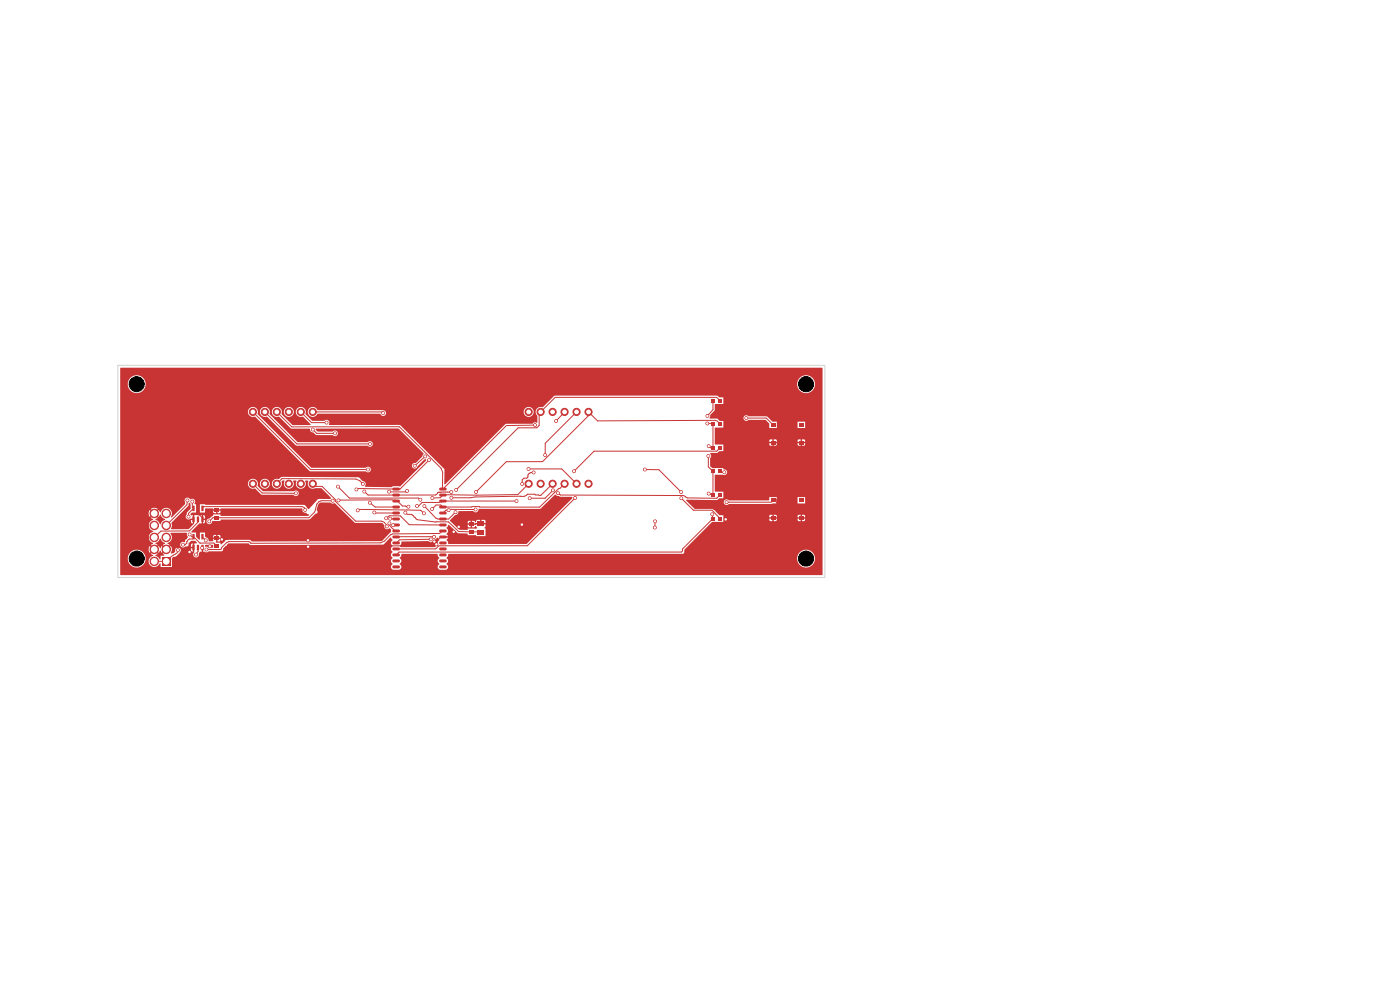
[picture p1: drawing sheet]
<svg xmlns="http://www.w3.org/2000/svg" width="297mm" height="210mm" viewBox="0 0 297 210" stroke-linecap="round" stroke-linejoin="round" font-family="sans-serif">
<g fill="#c83434">
<path d="M150.9 104.6h.8v.8h-.8z"/>
<path d="M152.3 104.6h.8v.8h-.8z"/>
<path d="M34.4 118.2h1.8v1.8h-1.8z"/>
</g>
<g fill="#c83434" stroke="#c83434" stroke-width=".21">
<circle cx="32.7" cy="119.1" r=".9"/>
<circle cx="35.3" cy="116.5" r=".9"/>
<circle cx="32.7" cy="116.5" r=".9"/>
<circle cx="35.3" cy="114" r=".9"/>
<circle cx="32.7" cy="114" r=".9"/>
<circle cx="35.3" cy="111.5" r=".9"/>
<circle cx="32.7" cy="111.5" r=".9"/>
<circle cx="35.3" cy="108.9" r=".9"/>
<circle cx="32.7" cy="108.9" r=".9"/>
</g>
<g fill="#c83434">
<path d="M45.5 109.4h1v.8h-1z"/>
<path d="M45.5 107.8h1v.8h-1z"/>
</g>
<g fill="#c83434" stroke="#c83434" stroke-width=".21">
<circle cx="112.1" cy="102.6" r=".76"/>
<circle cx="114.7" cy="102.6" r=".76"/>
<circle cx="117.2" cy="102.6" r=".76"/>
<circle cx="119.8" cy="102.6" r=".76"/>
<circle cx="122.3" cy="102.6" r=".76"/>
<circle cx="124.8" cy="102.6" r=".76"/>
<circle cx="124.8" cy="87.4" r=".76"/>
<circle cx="122.3" cy="87.4" r=".76"/>
<circle cx="119.8" cy="87.4" r=".76"/>
<circle cx="117.2" cy="87.4" r=".76"/>
<circle cx="114.7" cy="87.4" r=".76"/>
<circle cx="112.1" cy="87.4" r=".76"/>
<circle cx="53.6" cy="102.6" r=".76"/>
<circle cx="56.2" cy="102.6" r=".76"/>
<circle cx="58.7" cy="102.6" r=".76"/>
<circle cx="61.3" cy="102.6" r=".76"/>
<circle cx="63.8" cy="102.6" r=".76"/>
<circle cx="66.3" cy="102.6" r=".76"/>
<circle cx="66.3" cy="87.4" r=".76"/>
<circle cx="63.8" cy="87.4" r=".76"/>
<circle cx="61.3" cy="87.4" r=".76"/>
<circle cx="58.7" cy="87.4" r=".76"/>
<circle cx="56.2" cy="87.4" r=".76"/>
<circle cx="53.6" cy="87.4" r=".76"/>
</g>
<g fill="#c83434">
<path d="M101.3 112.4h1.4v1h-1.4z"/>
<path d="M101.3 110.6h1.4v1h-1.4z"/>
<path d="M152.4 109.6h.8v.8h-.8z"/>
<path d="M150.8 109.6h.8v.8h-.8z"/>
<path d="M40.8 115.6h.5v1.1h-.5z"/>
<path d="M41.8 115.6h.4v1.1h-.4z"/>
<path d="M42.7 115.6h.5v1.1h-.5z"/>
<path d="M42.7 113.3h.5v1.1h-.5z"/>
<path d="M40.8 113.3h.5v1.1h-.5z"/>
<path d="M163.5 105.8h1v.7h-1z"/>
<path d="M169.5 105.8h1v.7h-1z"/>
<path d="M163.5 109.5h1v.8h-1z"/>
<path d="M169.5 109.5h1v.8h-1z"/>
<path d="M93.2 120.1l.3-.2h1a.31 .31 0 0 1 .3 .4 .31 .31 0 0 1-.3 .3h-1.1l-.2-.3z"/>
<path d="M93.2 118.8l.3-.1h1a.31 .31 0 0 1 .3 .3 .31 .31 0 0 1-.3 .3h-1.1l-.2-.2z"/>
<path d="M93.2 117.5l.3-.1h1a.31 .31 0 0 1 .3 .3 .31 .31 0 0 1-.3 .3h-1.1l-.2-.2z"/>
<path d="M93.2 116.3l.3-.2h1a.31 .31 0 0 1 .3 .3 .31 .31 0 0 1-.3 .4h-1.1l-.2-.3z"/>
<path d="M93.2 115l.3-.1h1a.31 .31 0 0 1 .3 .3 .31 .31 0 0 1-.3 .3h-1.1l-.2-.3z"/>
<path d="M93.2 113.7l.3-.1h1a.31 .31 0 0 1 .3 .3 .31 .31 0 0 1-.3 .3h-1.1l-.2-.2z"/>
<path d="M93.2 112.5l.3-.2h1a.31 .31 0 0 1 .3 .3 .31 .31 0 0 1-.3 .4l-1.1-.1-.2-.2z"/>
<path d="M93.2 111.2l.3-.1h1a.31 .31 0 0 1 .3 .3 .31 .31 0 0 1-.3 .3h-1.1l-.2-.3z"/>
<path d="M93.2 109.9l.3-.1h1a.31 .31 0 0 1 .3 .3 .31 .31 0 0 1-.3 .3h-1.1l-.2-.2z"/>
<path d="M93.2 108.6l.3-.1h1a.31 .31 0 0 1 .3 .3 .31 .31 0 0 1-.3 .3h-1.1l-.2-.2z"/>
<path d="M93.2 107.4l.3-.2h1a.31 .31 0 0 1 .3 .4 .31 .31 0 0 1-.3 .3h-1.1l-.2-.3z"/>
<path d="M93.2 106.1l.3-.1h1a.31 .31 0 0 1 .3 .3 .31 .31 0 0 1-.3 .3h-1.1l-.2-.2z"/>
<path d="M93.2 104.8l.3-.1h1a.31 .31 0 0 1 .3 .3 .31 .31 0 0 1-.3 .3h-1.1l-.2-.2z"/>
<path d="M93.2 103.6l.3-.2h1a.31 .31 0 0 1 .3 .3 .31 .31 0 0 1-.3 .4h-1.1l-.2-.3z"/>
<path d="M83.3 103.6l.2-.2h1a.31 .31 0 0 1 .3 .3 .31 .31 0 0 1-.3 .4h-1l-.3-.3z"/>
<path d="M83.3 104.8l.2-.1h1a.31 .31 0 0 1 .3 .3 .31 .31 0 0 1-.3 .3h-1l-.3-.2z"/>
<path d="M83.3 106.1l.2-.1h1a.31 .31 0 0 1 .3 .3 .31 .31 0 0 1-.3 .3h-1l-.3-.2z"/>
<path d="M83.3 107.4l.2-.2h1a.31 .31 0 0 1 .3 .4 .31 .31 0 0 1-.3 .3h-1l-.3-.3z"/>
<path d="M83.3 108.6l.2-.1h1a.31 .31 0 0 1 .3 .3 .31 .31 0 0 1-.3 .3h-1l-.3-.2z"/>
<path d="M83.3 109.9l.2-.1h1a.31 .31 0 0 1 .3 .3 .31 .31 0 0 1-.3 .3h-1l-.3-.2z"/>
<path d="M83.3 111.2l.2-.1h1a.31 .31 0 0 1 .3 .3 .31 .31 0 0 1-.3 .3h-1l-.3-.3z"/>
<path d="M83.3 112.5l.2-.2h1a.31 .31 0 0 1 .3 .3 .31 .31 0 0 1-.3 .4l-1-.1-.3-.2z"/>
<path d="M83.3 113.7l.2-.1h1a.31 .31 0 0 1 .3 .3 .31 .31 0 0 1-.3 .3h-1l-.3-.2z"/>
<path d="M83.3 115l.2-.1h1a.31 .31 0 0 1 .3 .3 .31 .31 0 0 1-.3 .3h-1l-.3-.3z"/>
<path d="M83.3 116.3l.2-.2h1a.31 .31 0 0 1 .3 .3 .31 .31 0 0 1-.3 .4h-1l-.3-.3z"/>
<path d="M83.3 117.5l.2-.1h1a.31 .31 0 0 1 .3 .3 .31 .31 0 0 1-.3 .3h-1l-.3-.2z"/>
<path d="M83.3 118.8l.2-.1h1a.31 .31 0 0 1 .3 .3 .31 .31 0 0 1-.3 .3h-1l-.3-.2z"/>
<path d="M83.3 120.1l.2-.2h1a.31 .31 0 0 1 .3 .4 .31 .31 0 0 1-.3 .3h-1l-.3-.3z"/>
<path d="M99.5 112.4h1v.8h-1z"/>
<path d="M99.5 110.8h1v.8h-1z"/>
<path d="M40.8 109.6h.5v1.1h-.5z"/>
<path d="M41.8 109.6h.4v1.1h-.4z"/>
<path d="M42.7 109.6h.5v1.1h-.5z"/>
<path d="M42.7 107.3h.5v1.1h-.5z"/>
<path d="M40.8 107.3h.5v1.1h-.5z"/>
<path d="M150.9 84.6h.8v.8h-.8z"/>
<path d="M152.3 84.6h.8v.8h-.8z"/>
<path d="M150.9 94.6h.8v.8h-.8z"/>
<path d="M152.3 94.6h.8v.8h-.8z"/>
<path d="M45.5 115.4h1v.8h-1z"/>
<path d="M45.5 113.8h1v.8h-1z"/>
<path d="M152.4 99.6h.8v.8h-.8z"/>
<path d="M150.8 99.6h.8v.8h-.8z"/>
<path d="M163.5 89.8h1v.7h-1z"/>
<path d="M169.5 89.8h1v.7h-1z"/>
<path d="M163.5 93.5h1v.8h-1z"/>
<path d="M169.5 93.5h1v.8h-1z"/>
<path d="M152.4 89.6h.8v.8h-.8z"/>
<path d="M150.8 89.6h.8v.8h-.8z"/>
</g>
<g fill="#c83434" stroke="#c83434" stroke-width=".21">
<circle cx="150.4" cy="104.7" r=".3"/>
<circle cx="150.3" cy="96.7" r=".3"/>
<circle cx="150.4" cy="94.6" r=".3"/>
<circle cx="150.1" cy="88.2" r=".3"/>
<circle cx="151.1" cy="109.1" r=".3"/>
<circle cx="150" cy="89.8" r=".3"/>
<circle cx="118.4" cy="104.6" r=".3"/>
<circle cx="62.8" cy="104.6" r=".3"/>
<circle cx="75.9" cy="108.3" r=".3"/>
<circle cx="91.7" cy="105.6" r=".3"/>
<circle cx="117.3" cy="104" r=".3"/>
<circle cx="89.9" cy="108.9" r=".3"/>
<circle cx="112.4" cy="105.7" r=".3"/>
<circle cx="86" cy="108.8" r=".3"/>
<circle cx="37.8" cy="116.7" r=".3"/>
<circle cx="86.6" cy="107.5" r=".3"/>
<circle cx="70.6" cy="106.2" r=".3"/>
<circle cx="71.8" cy="106.1" r=".3"/>
<circle cx="40.8" cy="106.4" r=".3"/>
<circle cx="38.8" cy="115.5" r=".3"/>
<circle cx="44.4" cy="110.6" r=".3"/>
<circle cx="40" cy="109.6" r=".3"/>
<circle cx="40.2" cy="113.4" r=".3"/>
<circle cx="92.6" cy="115.5" r=".3"/>
<circle cx="92.1" cy="114.9" r=".3"/>
<circle cx="153.9" cy="110.2" r=".3"/>
<circle cx="44.5" cy="115.9" r=".3"/>
<circle cx="47.1" cy="114.4" r=".3"/>
<circle cx="97.3" cy="111.8" r=".3"/>
<circle cx="65.4" cy="116" r=".3"/>
<circle cx="42.9" cy="116.2" r=".3"/>
<circle cx="40.2" cy="117.1" r=".3"/>
<circle cx="65.3" cy="114.6" r=".3"/>
<circle cx="110.7" cy="111.3" r=".3"/>
<circle cx="96.3" cy="112.8" r=".3"/>
<circle cx="41.6" cy="117.6" r=".3"/>
<circle cx="158.3" cy="88.7" r=".3"/>
<circle cx="39.8" cy="106.2" r=".3"/>
<circle cx="138.9" cy="111.9" r=".3"/>
<circle cx="139" cy="110.6" r=".3"/>
<circle cx="154.1" cy="106.5" r=".3"/>
<circle cx="153.6" cy="100.2" r=".3"/>
<circle cx="88.5" cy="107.3" r=".3"/>
<circle cx="109.6" cy="106.3" r=".3"/>
<circle cx="95.8" cy="104.4" r=".3"/>
<circle cx="95.8" cy="105.6" r=".3"/>
<circle cx="77.3" cy="104.3" r=".3"/>
<circle cx="77" cy="102.7" r=".3"/>
<circle cx="121.8" cy="100" r=".3"/>
<circle cx="89.2" cy="106" r=".3"/>
<circle cx="91.7" cy="108" r=".3"/>
<circle cx="71.7" cy="103.2" r=".3"/>
<circle cx="112.1" cy="99.5" r=".3"/>
<circle cx="91" cy="97.6" r=".3"/>
<circle cx="75.6" cy="103.8" r=".3"/>
<circle cx="122" cy="105.6" r=".3"/>
<circle cx="95.2" cy="108.2" r=".3"/>
<circle cx="100.9" cy="108.1" r=".3"/>
<circle cx="81.3" cy="87.6" r=".3"/>
<circle cx="101" cy="104.4" r=".3"/>
<circle cx="91.4" cy="114.4" r=".3"/>
<circle cx="115.7" cy="96.5" r=".3"/>
<circle cx="118" cy="89.3" r=".3"/>
<circle cx="92.1" cy="113.9" r=".3"/>
<circle cx="110.8" cy="102.7" r=".3"/>
<circle cx="113.2" cy="100.2" r=".3"/>
<circle cx="113.5" cy="90.2" r=".3"/>
<circle cx="144.5" cy="105.7" r=".3"/>
<circle cx="144.5" cy="104.4" r=".3"/>
<circle cx="136.8" cy="99.6" r=".3"/>
<circle cx="96.8" cy="103.9" r=".3"/>
<circle cx="82.5" cy="104.3" r=".3"/>
<circle cx="86.4" cy="104.1" r=".3"/>
<circle cx="96.6" cy="108.6" r=".3"/>
<circle cx="90" cy="107.4" r=".3"/>
<circle cx="78.5" cy="94.2" r=".3"/>
<circle cx="82.6" cy="111" r=".3"/>
<circle cx="90.2" cy="96.8" r=".3"/>
<circle cx="88" cy="98.8" r=".3"/>
<circle cx="83.4" cy="111.4" r=".3"/>
<circle cx="82.1" cy="111.7" r=".3"/>
<circle cx="69.3" cy="89.7" r=".3"/>
<circle cx="82.8" cy="110" r=".3"/>
<circle cx="66.4" cy="91.1" r=".3"/>
<circle cx="71.1" cy="91.9" r=".3"/>
<circle cx="79.4" cy="108.7" r=".3"/>
<circle cx="78.5" cy="106.6" r=".3"/>
<circle cx="78.1" cy="99.6" r=".3"/>
<circle cx="43.7" cy="114.6" r=".3"/>
<circle cx="43.8" cy="116.6" r=".3"/>
<circle cx="81.9" cy="109.9" r=".3"/>
<circle cx="64.8" cy="108.2" r=".3"/>
</g>
<g fill="none" stroke="#c83434" stroke-width=".21">
<path d="M53.6 87.4l12.3 12.2h12.2M56.2 87.4l6.8 6.8h15.4M58.7 87.4l3.2 3.2 22.8-.1 8.9 8.8 .3 .9v3.3M63.8 87.4l2.3 2.3h3.2M66.3 87.4h14.7l.3 .2M66.4 91.1l.8 .8h3.9M90.2 96.8l-2.2 2M91 97.6l-6.3 6.1M112.1 99.5h7.1l3.1 3.1M113.5 90.2l-6.1 .1-13.2 13.2M114.4 87.7v2.6l-.5 .5h-4l-13.1 13.1M119.8 87.4l-1.8 1.9"/>
<path d="M122.3 87.4l-6.6 6.6v2.5M124.8 87.4v.8l-9.7 9.7h-7.7l-6.4 6.5M125 87.6l1.8 1.7 25-.1 .7 .5M136.8 99.6h3l4.7 4.8M150.1 89.8h.8M150.3 96.7v2.3l.6 .7M150.4 94.6l.6 .4M151.3 85.3v1.6l-1.2 1.3M151.3 90.3v4.4M152.4 95.3l-.4 .4h-26l-4.2 4.3M152.4 84.7l-.4-.4h-34.2l-3.1 3.1M158.3 88.7h4.3l1.1 1.1"/>
<path d="M31.5 110.5v4.4M32.7 119.1h1.8M37.2 116.1h1.2M37.8 116.7l-.2 .5-1.5 1.1M39.8 106.2l-.2 .9-4.3 4.4M40.2 113.4l.5 .4h.2M40.8 106.4l.1 1.3M40.9 108l-.9 .9v.7M40.9 114.3l-.9 .2-.4 .4v.3l-.3 .3h-.5M41.1 113.9l1.3 1.3h3l.6 .6M42 110.6l-1.8 2-6.1 .1-1.4 1.3M42 116.6v.4l-.4 .6"/>
<path d="M42.2 109.3h.2l.4 .4M43.1 114.1l.6 .5M43.1 107.6l21-.1 .5 .2 .2 .5M45.6 109.8h-.4l-.8 .8M53.6 102.6l2 2h7.2M58.7 102.6l1.1-1.1 15.7 .1 .8 .4 .7 .7M66.3 102.6l.6 .6h1.4l2.8 2.8 .1 .3 4.2 4.3 5.5-.1 .6 .3 .5 .6 .1 .3M70.6 106.2h-2.4l-.6 .2-.4 .5-.4 1.7-1.3 1.2h-19.1M71.7 103.2l2.4 2.5h14.7l.4 .3M75.9 108.3v-.2l13.4 .1 .6 .7M77.3 104.3l.8 .7h5.2M78.5 106.6l1.1 1h3.7"/>
<path d="M79.6 108.7l3.7 .1M81.9 109.9l.7-.5h2.3l1.9 1.9 6.4 .1M82.6 111v.4l1 1M82.8 110l.5 .1M83.3 106l-11.5 .1M83.3 103.7l-7.4-.1-.3 .2M83.7 106l.3 .3M84.1 113.9h8M84.6 106.5l.8 .8 1.2 .2M85 115.8l-19.6 .2M86 108.8l.4 .3h.9l1 1a20.4 20.4 0 0 0 6.8 .6l2.2 2 2.3 .1M86.4 104.1l-.4 .3-3.5-.1"/>
<path d="M90 107.4l2.5 2.5 .7 .2M91.4 114.4l-6.6 .1-.5 .4M93.2 106.6h-3.6l-.8 .7h-.3M93.3 114.2l-1.2 .7M93.6 112.9l-.4 .3-9.9 .1-.5 .1-1.3 1.4-.8 .4h-27.4l-.5-.3h-4.3a3 3 0 0 0-1.7 1.7h-3M93.7 105.3l-.3 .3h-1.7M93.7 107.3l-.2-.2h-1l-.8 .9M94 106.3l-.4 .3M94.7 106.3h14.9M95.1 108.2l-.6 .1-.3 .3M95.4 108.1l-.4 .3M95.5 108.1h5.4"/>
<path d="M95.8 104.4h-2.1a.92 .92 0 0 0-1.1 .5l-.2 .1h-8.4M96.6 108.6l-1.4 1.5h-.5M100.4 112.8h1M112.1 102.6l-2.2 2.3h-15.2M113.2 100.2a1.18 1.18 0 0 0-1.2 .6v.4l-.3 .2h-.6l-.3 .4v.9M117.2 102.6l-2.5 2.5-1.3-.3a3.5 3.5 0 0 0-2.3 .5l-15.3 .3M117.3 104l-1.7 1.7h-3.2M118.4 104.6l.5 .4 26.1 .1 .8 .5 6.2 .1 .4-.4M119.8 102.6l-5.3 5h-19.8M122 105.6l-10.1 10.2h-18.8l-.7 .6h-7.7M139 110.9l-.1 1M139 110.6v.1"/>
<path d="M144.5 105.7l2.6 2.5h3.9l1.4 1.5M150.4 104.7l.5 .3M150.9 110.3l-6.1 6.2v.4l-.3 .2h-59.9l-.3 .4M151.1 109.1l.1 .6M151.3 100.3v4.4M153 100.2h.6M163.7 106.4l-9.6 .1M164.8 105.8l-.2 1"/>
</g>
<g fill="#c83434">
<path d="M33 117.1l.2-.3 .5 .5 .3-.5 .3 .5 .5-.5 .2 .3-.5 .4 .3 .3-.7 .1v.7l-.2 .1-.3-.5-.6-.3v-.2l.5-.2z"/>
<path d="M33.9 114.3h.2l.3 .5 .6 .4v.2l-.5 .2 .5 .4-.2 .2-.5-.4-.3 .5-.3-.5-.5 .4-.2-.2 .5-.4-.5-.3v-.1a1.26 1.26 0 0 0 .9-.9z"/>
<path d="M43.5 115.6h1.6l.1 .5-.1 .1h-.8l-.8-.2z"/>
<path d="M85.2 114.9l5.6-.1a.73 .73 0 0 0 1.3-.3l.3-.1 .3-.4a.47 .47 0 0 1 .4 .4 .47 .47 0 0 1-.2 .5v.5l-.6 .7h-7.2l-.3-.3 .3-.4z"/>
<path d="M97.3 108.4h3a.68 .68 0 0 0 .8 .2 .68 .68 0 0 0 .5-.6h12.9l3.3-3.1 1.1 .5h2.4l.1 .1-9.7 9.9h-16.5l-.1-.3a.54 .54 0 0 1-.1-.9l-1-.2 .1-.2h1l-.4-.5a.91 .91 0 0 0 0-1.4l.5-.6 1.9 1.8 2 .1 .1 .3h1.7l.1 .2h2v-1.6l-.2-.1 .2-.3v-.5l-2.9 .1v.6h.4a.34 .34 0 0 1 .5-.3 .34 .34 0 0 1 .2 .5h-2l-.1 .3h-1.6l-.9-.8h2.6l.3 .3h.3v-.6h-.6v.3h-2.6l-.9-.9h3.5v.3h.6v-.5h.3v.5h.7l.1-.1h2.1v-.5l-.9-.1v.6h-.3v-.6h-.7l-.2 .5-.4-.3h-1l-.3 .2h-3.5l-.3-.3 1.2-1.2a.72 .72 0 0 0 .7-.8z"/>
<path d="M33 109.4l.2-.2 .5 .5 .4-.5 .3 .6 .6 .3v.2a1.47 1.47 0 0 0-1 .9l-.4-.6-.6-.3v-.2l.5-.2z"/>
<path d="M25.5 78.1l148.9-.1 .1 .1-.1 43.9h-148.8l-.1-3.5h1.6a1.9 1.9 0 0 0 2.7 1.7 1.9 1.9 0 0 0 .4-3.2 1.9 1.9 0 0 0-3.1 1.1v.4h-1.6v-9.7h6l.3 .9 .4-.5 .2 .2-.4 .5 .5 .3a1.27 1.27 0 0 0-1 1.3 1.27 1.27 0 0 0 1 1.2 1.32 1.32 0 0 0-1 1.3 1.32 1.32 0 0 0 1 1.3l-.5 .3 .4 .4-.2 .2-.4-.4-.1 .1a1.19 1.19 0 0 0 .1 1.4l.4-.5 .2 .3-.4 .4 .5 .3a1.24 1.24 0 0 0-.9 1.7 1.24 1.24 0 0 0 1.8 .6l.6-.6 .1 .8h2.4v-1.8l.2-.3 .8-.3 .6-.6 .3-.6h2.1l.2 .3h.2v-.7h-.4v.4h-2.1a.63 .63 0 0 0-.8-.6 .63 .63 0 0 0-.5 .9l-.3 .4h-.5l-.1-.2a1.19 1.19 0 0 0 0-1.4l-.4 .4-.2-.2 .4-.4-.5-.3a1.39 1.39 0 0 0 .7-2.2l3.3-.1 .1 .5a.52 .52 0 0 1 0 .9l-.3 .1-.1 .5a.65 .65 0 0 0-.9 .3 .65 .65 0 0 0 .4 .8l1.1-.2 .2-.3h.5v.4h.4v-.7h-.2l-.2 .3h-.5v-.4l.5-.5h.9l.4 .5-.6 .1v1.8a.64 .64 0 0 0-.2 .8 .64 .64 0 0 0 .9 .3 .64 .64 0 0 0 .3-.8l.2-.3 .4-.1 .1-.8h.2l.1 .8a1.08 1.08 0 0 0 1.1-.1h2.8l.2-.2 .1-.4 1-1h.2h4.1l.5 .3 28-.1 1.6-1.5a.49 .49 0 0 1 .4 .4 .49 .49 0 0 1-.2 .5v.5l.3 .3a.8 .8 0 0 0 0 1.4 .74 .74 0 0 0 0 1.3 .73 .73 0 0 0 0 1.2 .66 .66 0 0 0-.4 .7 .66 .66 0 0 0 .6 .6h1.2a.68 .68 0 0 0 .4-.6 .68 .68 0 0 0-.3-.7 .85 .85 0 0 0 0-1.3l.5-.8h7.4l.5 .9a.73 .73 0 0 0 0 1.2 .66 .66 0 0 0-.3 .7 .66 .66 0 0 0 .6 .6h1.1a.68 .68 0 0 0 .5-.6 .68 .68 0 0 0-.4-.7l.4-.5-.3-.6h74.3a1.9 1.9 0 0 0 2.7 1.7 1.9 1.9 0 0 0 .4-3.2 1.9 1.9 0 0 0-3.1 1.1v.4h-74.3l-.1-.1 .5-.9h49.7l.2-.2 .1-.7 5.9-5.9h2.4v-.4h9.7l.3 .2h1.1l.2-.2h4.4l.2 .2h1.1l.3-.2v-.3h-.6v.5h-.3v-.5h-.7v.3h-4.4v-.3h-.6v.5h-.3v-.5h-.7v.3h-9.7v-.8h9.7v.2h1.6v-.2h4.4v.2h1.6v-.2l-.2-.3h-.4v.5h-.3v-.5h-.5l-.2 .3h-4.4l-.2-.3h-.4v.5h-.3v-.5h-.5l-.2 .3h-9.7v-.2h-.9l-1-1.1-.5-.2-3.8-.1-1.4-1.4h7.6l.1 .1a.64 .64 0 0 0 .4 .5 .64 .64 0 0 0 .7-.2l16.1-.1v-1.4h-1.6v1.4h-4.4v-1.4h-1.6l-.1 .8h-8.4l-.6-.3-.4 .2-.2 .4h-7.6l-.3-.3 .1-.2 6.3 .1 .6-.4h.8v-1.4h-1.6l-.2-.1v-3.4l1.8-.1a.63 .63 0 0 0 .9-.5 .63 .63 0 0 0-.8-.7v-.2h-2.5l-.3-.5v-1.6a.73 .73 0 0 0 0-1l1.4-.1 .5-.4h.8v-1.4h-1.7h11.5l.3 .2h1.1l.2-.2h4.4l.2 .2h1.1l.3-.2v-.3h-.6v.5h-.3v-.5h-.7v.3h-4.4v-.3h-.6v.5h-.3v-.5h-.7v.3h-11.5l-.1-.8h11.6v.2h1.6v-.2h4.4v.2h1.6v-.4l-.3-.1h-.3v.5h-.3v-.5h-.5l-.2 .3h-4.4l-.2-.3h-.4v.5h-.3v-.5h-.5l-.2 .3h-11.6v-2.7l1.9-.1v-1.4h-.9l-.5-.5-1.6-.1h7.2a.63 .63 0 0 0 .5 .6 .63 .63 0 0 0 .6-.2h3.6l.8 .8v.9h7.6v-1.4h-1.6v1.4h-4.4v-1.4h-1l-1.1-1.1h-3.9a.6 .6 0 0 0-.7-.2 .6 .6 0 0 0-.4 .6h-7.2l.2-.7 .9-1v-1.2l1.8-.1v-1.4h-.8l-.6-.4h-34.2l-2.6 2.5a1.13 1.13 0 0 0-1.4 .4 1.13 1.13 0 0 0 .2 1.4v1.4a.94 .94 0 0 0-1.1 .3l-5.7 .1-12.8 12.7-.2-.1v-3.2l-9.4-9.2-15-.1a.65 .65 0 0 0-.1-.9 .65 .65 0 0 0-.9 .1h-2.6l-1.4-1.5 .1-.4h.4a1.11 1.11 0 0 0 .9 1 1.11 1.11 0 0 0 1.2-.6h13.3a.61 .61 0 0 0 .8 .4 .61 .61 0 0 0 .3-.8h29.3v.2a1.06 1.06 0 0 0 1.7 .6 1.06 1.06 0 0 0-.2-1.8 1.06 1.06 0 0 0-1.5 1h-29.3l-.3-.3-.5-.1h-13.6a1.11 1.11 0 0 0-1.2-.7 1.11 1.11 0 0 0-.9 1.1h-.4l-.1-.2a1.08 1.08 0 0 0-1.3-.8 1.08 1.08 0 0 0-.7 1.5 1.08 1.08 0 0 0 1.5 .5l1.6 1.6v.1l-3.9 .1-2.3-2.4 .1-.4h.4v.2a1.06 1.06 0 0 0 1.7 .6 1.06 1.06 0 0 0-.2-1.8 1.06 1.06 0 0 0-1.5 1h-.4v-.2a1.08 1.08 0 0 0-1.4-.8 1.08 1.08 0 0 0-.7 1.5 1.08 1.08 0 0 0 1.5 .5l2.6 2.5h3.8l.3 .6 .6 .2 .6 .6h3.5a.61 .61 0 0 0 .9 0 .61 .61 0 0 0-.1-.9 .61 .61 0 0 0-.8 .1h-3.2l-.4-.4 .1-.2h17.5l5.3 5.3-.3 .6-1.4 1.4a.62 .62 0 0 0-.8 .3 .62 .62 0 0 0 .4 .9 .62 .62 0 0 0 .8-.5l1.5-1.5a.21 .21 0 0 1 .3 0 .21 .21 0 0 1 0 .3l-5.5 5.5-1.4-.1-.5 .3-5.5-.1-.1-.2 .2-.3-.1-.5-.6-.2-.9-.9h-16.4a.79 .79 0 0 1-1.1 .4 1.07 1.07 0 0 0-.7 1.4 1.07 1.07 0 0 0 1.4 .6 1.07 1.07 0 0 0 .6-1.5l.2-.2 .4 .1a1.1 1.1 0 0 0 .9 1.7 1.1 1.1 0 0 0 .9-1.7l.6-.1a1.17 1.17 0 0 0 .2 1.3 1.17 1.17 0 0 0 1.2 .4l.2-.1a1.2 1.2 0 0 0 .3-1.5h.7a1.15 1.15 0 0 0 .1 1.3 1.15 1.15 0 0 0 1.3 .3h1.4l2 2.1-.1 .2h-2.6l-2 2.1-1-.9h-20.9l-.1-.1h-1.1v1.7l2.8-.1 .3 .3h1l.3-.3v-.3h-.6v.6h-.3v-.6h-.7v.3h-1.7v-.7l1.6-.1 .1 .2h1.6l.1-.2 17.2 .1a.69 .69 0 0 0 .8 .9l.6 .3 .1 .2-.3 .2h-18.4l-.1-.4h-1.6v.3l-.8 .6a.6 .6 0 0 0-.5 .9 .6 .6 0 0 0 .7 .3 .6 .6 0 0 0 .4-.6l.1-.1h1.7l.1-.3h18.6l1.6-1.2a.38 .38 0 0 0 .3-.3 .38 .38 0 0 0-.2-.4l.3-1.2 .5-.5h2.1l.5 .2 .4-.1 4.3 4.2h5.7l.4 .4a.97 .97 0 0 0 .6 1l.7-.2 .3 .3-.1 .4-1.7 1.9-.3 .1-27.5 .1-.4-.4h-4.5a.77 .77 0 0 0-1 .5l-.6 .5-.1-.4h-1l.1-.2 .7-.1 .2-.5h-.6v.6h-.3v-.6h-.7v.5h-.8a.9 .9 0 0 0-.7-.8l-.2-.3h1.7v.3h1.6v-.3l-.3-.2h-.3v.5h-.3v-.5h-.4l-.3 .2h-1.7v-.7h-1.1v1.4l-.1 .1-.7-.7v-.8l-1-.1v-.2l1.6-1.6 1-.1 .2-.1 .1-.6h-.4v.7h-.4l.1-1h.7v-.5l-.3-.2h-.1v.7h-.3v-.7h-1.6v1.8l-1.2 1.1h-3.7l.2-.7-.1-.6 .2-.2h3.9l.2 .3h.2v-.7h-.4v.4h-3.9l3.3-3.3 .1-.7 .2-.1 .2 .3 .1 .9-.8 .9-.1 .4a.62 .62 0 0 0 0 .9 .62 .62 0 0 0 .9 0h.4v-.7h-.4l-.1-.3 .3-.3h.9v-1.7l-.3-.1a.68 .68 0 0 0-.1-.9 .68 .68 0 0 0-.9-.1 .62 .62 0 0 0-.8-.3 .62 .62 0 0 0-.2 .9l-.1 .5-2.7 2.7h-.2a1.24 1.24 0 0 0-.6-1.9 1.24 1.24 0 0 0-1.7 .9l-.3-.5-.5 .4-.2-.2 .5-.4-.1-.1a1.19 1.19 0 0 0-1.4 .1l.4 .4-.2 .2-.4-.4-.3 .6h-6v-6.2h27.1a1.14 1.14 0 0 0 1.5 1l1.4 1.3 6.7 .1a.62 .62 0 0 0 .9 .2 .62 .62 0 0 0 .1-.9 .62 .62 0 0 0-.9-.1h-6.5l-1.2-1.1 .1-.5h.4a1.06 1.06 0 0 0 1.6 1 1.06 1.06 0 0 0 .1-1.8 1.06 1.06 0 0 0-1.6 .6l-.1 .2h-.4a1.06 1.06 0 0 0-1-1 1.06 1.06 0 0 0-1.1 1h-27.1v-15.2h27.1v.2a1.17 1.17 0 0 0 1.5 .8l11.6 11.6h11.8a.62 .62 0 0 0 1 .1 .62 .62 0 0 0 0-1 .62 .62 0 0 0-1 .1h-11.5l-11.3-11.3v-.5h.4a1.14 1.14 0 0 0 1.6 1l6.2 6.1h15a.62 .62 0 0 0 1 .2 .62 .62 0 0 0 0-1 .62 .62 0 0 0-.9 .1h-14.8l-6-5.9a1.09 1.09 0 0 0-.7-1.5 1.09 1.09 0 0 0-1.4 1h-.4v-.2a1.06 1.06 0 0 0-1.2-.9 1.06 1.06 0 0 0-.9 1.1h-27.1v-5.9h1.6v.4a1.9 1.9 0 0 0 2.1 1.5 1.9 1.9 0 0 0 1.7-1.9h138.2v.4a1.9 1.9 0 0 0 3.1 1.1 1.9 1.9 0 0 0-.4-3.2 1.9 1.9 0 0 0-2.7 1.7h-138.2v-.4a1.9 1.9 0 0 0-2.1-1.5 1.9 1.9 0 0 0-1.7 1.9h-1.6z"/>
</g>
<path d="M25 77.5h150v45h-150z" fill="none" stroke="#d0d2cd" stroke-width=".21"/>
<g fill="#fff" stroke="#fff" stroke-width=".21">
<circle cx="150.4" cy="104.7" r=".15"/>
<circle cx="150.3" cy="96.7" r=".15"/>
<circle cx="150.4" cy="94.6" r=".15"/>
<circle cx="150.1" cy="88.2" r=".15"/>
<circle cx="151.1" cy="109.1" r=".15"/>
<circle cx="150" cy="89.8" r=".15"/>
<circle cx="118.4" cy="104.6" r=".15"/>
<circle cx="62.8" cy="104.6" r=".15"/>
<circle cx="75.9" cy="108.3" r=".15"/>
<circle cx="91.7" cy="105.6" r=".15"/>
<circle cx="117.3" cy="104" r=".15"/>
<circle cx="89.9" cy="108.9" r=".15"/>
<circle cx="112.4" cy="105.7" r=".15"/>
<circle cx="86" cy="108.8" r=".15"/>
<circle cx="37.8" cy="116.7" r=".15"/>
<circle cx="86.6" cy="107.5" r=".15"/>
<circle cx="70.6" cy="106.2" r=".15"/>
<circle cx="71.8" cy="106.1" r=".15"/>
<circle cx="40.8" cy="106.4" r=".15"/>
<circle cx="38.8" cy="115.5" r=".15"/>
<circle cx="44.4" cy="110.6" r=".15"/>
<circle cx="40" cy="109.6" r=".15"/>
<circle cx="40.2" cy="113.4" r=".15"/>
<circle cx="92.6" cy="115.5" r=".15"/>
<circle cx="92.1" cy="114.9" r=".15"/>
<circle cx="154" cy="110.2" r=".15"/>
<circle cx="44.5" cy="115.9" r=".15"/>
<circle cx="47.1" cy="114.4" r=".15"/>
<circle cx="97.3" cy="111.8" r=".15"/>
<circle cx="65.4" cy="116" r=".15"/>
<circle cx="42.9" cy="116.2" r=".15"/>
<circle cx="40.2" cy="117.1" r=".15"/>
<circle cx="65.3" cy="114.6" r=".15"/>
<circle cx="110.7" cy="111.3" r=".15"/>
<circle cx="96.3" cy="112.8" r=".15"/>
<circle cx="41.6" cy="117.6" r=".15"/>
<circle cx="158.3" cy="88.7" r=".15"/>
<circle cx="39.8" cy="106.2" r=".15"/>
<circle cx="138.9" cy="111.9" r=".15"/>
<circle cx="139" cy="110.6" r=".15"/>
<circle cx="154.1" cy="106.5" r=".15"/>
<circle cx="153.7" cy="100.2" r=".15"/>
<circle cx="88.5" cy="107.3" r=".15"/>
<circle cx="109.6" cy="106.3" r=".15"/>
<circle cx="95.8" cy="104.4" r=".15"/>
<circle cx="95.8" cy="105.6" r=".15"/>
<circle cx="77.3" cy="104.3" r=".15"/>
<circle cx="77" cy="102.7" r=".15"/>
<circle cx="121.8" cy="100" r=".15"/>
<circle cx="89.2" cy="106" r=".15"/>
<circle cx="91.7" cy="108" r=".15"/>
<circle cx="71.7" cy="103.2" r=".15"/>
<circle cx="112.1" cy="99.5" r=".15"/>
<circle cx="91" cy="97.6" r=".15"/>
<circle cx="75.6" cy="103.8" r=".15"/>
<circle cx="122" cy="105.6" r=".15"/>
<circle cx="95.2" cy="108.2" r=".15"/>
<circle cx="100.9" cy="108.1" r=".15"/>
<circle cx="81.3" cy="87.6" r=".15"/>
<circle cx="101" cy="104.4" r=".15"/>
<circle cx="91.4" cy="114.4" r=".15"/>
<circle cx="115.7" cy="96.5" r=".15"/>
<circle cx="118" cy="89.3" r=".15"/>
<circle cx="92.1" cy="113.9" r=".15"/>
<circle cx="110.8" cy="102.7" r=".15"/>
<circle cx="113.2" cy="100.2" r=".15"/>
<circle cx="113.5" cy="90.2" r=".15"/>
<circle cx="144.5" cy="105.7" r=".15"/>
<circle cx="144.5" cy="104.4" r=".15"/>
<circle cx="136.8" cy="99.6" r=".15"/>
<circle cx="96.8" cy="103.9" r=".15"/>
<circle cx="82.5" cy="104.3" r=".15"/>
<circle cx="86.4" cy="104.1" r=".15"/>
<circle cx="96.6" cy="108.6" r=".15"/>
<circle cx="90" cy="107.4" r=".15"/>
<circle cx="78.5" cy="94.2" r=".15"/>
<circle cx="82.6" cy="111" r=".15"/>
<circle cx="90.2" cy="96.8" r=".15"/>
<circle cx="88" cy="98.8" r=".15"/>
<circle cx="83.4" cy="111.4" r=".15"/>
<circle cx="82.1" cy="111.7" r=".15"/>
<circle cx="69.3" cy="89.7" r=".15"/>
<circle cx="82.8" cy="110" r=".15"/>
<circle cx="66.4" cy="91.1" r=".15"/>
<circle cx="71.1" cy="91.9" r=".15"/>
<circle cx="79.4" cy="108.7" r=".15"/>
<circle cx="78.5" cy="106.6" r=".15"/>
<circle cx="78.1" cy="99.6" r=".15"/>
<circle cx="43.7" cy="114.6" r=".15"/>
<circle cx="43.8" cy="116.6" r=".15"/>
<circle cx="81.9" cy="109.9" r=".15"/>
<circle cx="64.8" cy="108.2" r=".15"/>
<circle cx="35.3" cy="119.1" r=".6"/>
<circle cx="32.7" cy="119.1" r=".6"/>
<circle cx="35.3" cy="116.5" r=".6"/>
<circle cx="32.7" cy="116.5" r=".6"/>
<circle cx="35.3" cy="114" r=".6"/>
<circle cx="32.7" cy="114" r=".6"/>
<circle cx="35.3" cy="111.5" r=".6"/>
<circle cx="32.7" cy="111.5" r=".6"/>
<circle cx="35.3" cy="108.9" r=".6"/>
<circle cx="32.7" cy="108.9" r=".6"/>
<circle cx="112.1" cy="102.6" r=".39"/>
<circle cx="114.7" cy="102.6" r=".39"/>
<circle cx="117.2" cy="102.6" r=".39"/>
<circle cx="119.8" cy="102.6" r=".39"/>
<circle cx="122.3" cy="102.6" r=".39"/>
<circle cx="124.8" cy="102.6" r=".39"/>
<circle cx="124.8" cy="87.4" r=".39"/>
<circle cx="122.3" cy="87.4" r=".39"/>
<circle cx="119.8" cy="87.4" r=".39"/>
<circle cx="117.2" cy="87.4" r=".39"/>
<circle cx="114.7" cy="87.4" r=".39"/>
<circle cx="112.1" cy="87.4" r=".39"/>
<circle cx="53.6" cy="102.6" r=".39"/>
<circle cx="56.2" cy="102.6" r=".39"/>
<circle cx="58.7" cy="102.6" r=".39"/>
<circle cx="61.3" cy="102.6" r=".39"/>
<circle cx="63.8" cy="102.6" r=".39"/>
<circle cx="66.3" cy="102.6" r=".39"/>
<circle cx="66.3" cy="87.4" r=".39"/>
<circle cx="63.8" cy="87.4" r=".39"/>
<circle cx="61.3" cy="87.4" r=".39"/>
<circle cx="58.7" cy="87.4" r=".39"/>
<circle cx="56.2" cy="87.4" r=".39"/>
<circle cx="53.6" cy="87.4" r=".39"/>
</g>
<g fill="#000" stroke="#000" stroke-width=".21">
<circle cx="29" cy="81.5" r="1.6"/>
<circle cx="171" cy="81.5" r="1.6"/>
<circle cx="29" cy="118.5" r="1.6"/>
<circle cx="171" cy="118.5" r="1.6"/>
</g>
</svg>
